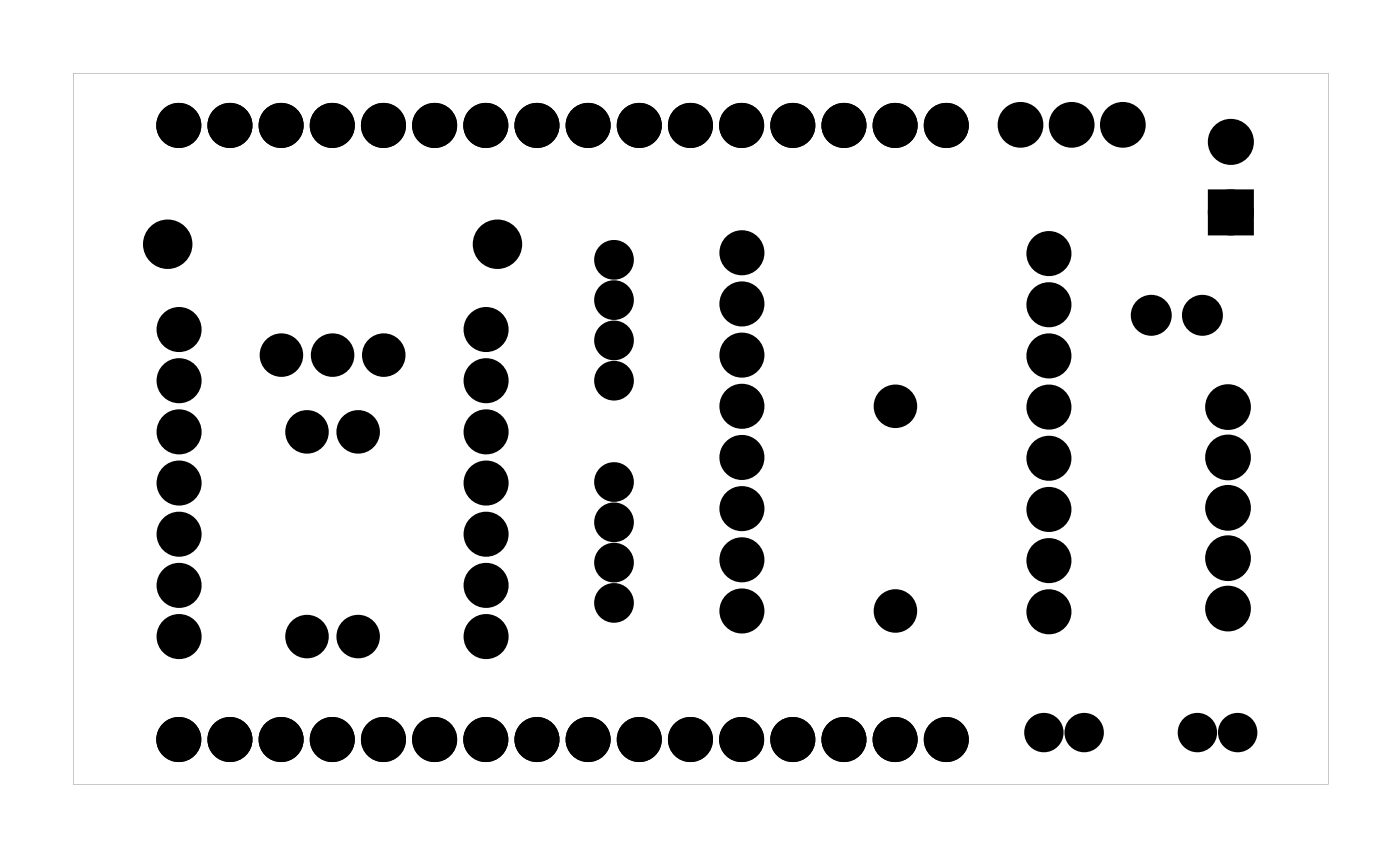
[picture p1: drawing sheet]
<svg xmlns="http://www.w3.org/2000/svg" width="69mm" height="43mm" viewBox="0 0 69 43" stroke-linecap="round" stroke-linejoin="round" font-family="sans-serif">
<g fill="#000">
<path d="M60.3 9.8h1.6v1.5h-1.6z"/>
<path d="M3.6 3.6v35.3h62.3v-35.3zM3.6 3.6h62.3v35.3h-62.3z"/>
</g>
<g fill="#000">
<circle cx="8.3" cy="12.1" r="1.1"/>
<circle cx="8.9" cy="6.2" r=".74"/>
<circle cx="8.9" cy="18.9" r=".74"/>
<circle cx="8.9" cy="16.4" r=".74"/>
<circle cx="11.4" cy="6.2" r=".74"/>
<circle cx="14" cy="6.2" r=".74"/>
<circle cx="14" cy="17.6" r=".7"/>
<circle cx="16.5" cy="6.2" r=".74"/>
<circle cx="16.5" cy="17.6" r=".7"/>
<circle cx="19" cy="6.2" r=".74"/>
<circle cx="19.1" cy="17.6" r=".7"/>
<circle cx="21.6" cy="6.2" r=".74"/>
<circle cx="24.1" cy="6.2" r=".74"/>
<circle cx="24.1" cy="18.9" r=".74"/>
<circle cx="24.1" cy="16.4" r=".74"/>
<circle cx="24.7" cy="12.1" r="1.1"/>
<circle cx="26.7" cy="6.2" r=".74"/>
<circle cx="29.2" cy="6.2" r=".74"/>
<circle cx="30.5" cy="18.9" r=".6"/>
<circle cx="30.5" cy="16.9" r=".6"/>
<circle cx="30.5" cy="14.9" r=".6"/>
<circle cx="30.5" cy="12.9" r=".6"/>
<circle cx="31.7" cy="6.2" r=".74"/>
<circle cx="34.3" cy="6.2" r=".74"/>
<circle cx="36.8" cy="6.2" r=".74"/>
<circle cx="36.8" cy="15.1" r=".74"/>
<circle cx="36.8" cy="17.6" r=".74"/>
<circle cx="36.8" cy="12.5" r=".74"/>
<circle cx="39.4" cy="6.2" r=".74"/>
<circle cx="41.9" cy="6.2" r=".74"/>
<circle cx="44.4" cy="6.2" r=".74"/>
<circle cx="47" cy="6.2" r=".74"/>
<circle cx="50.7" cy="6.2" r=".61"/>
<circle cx="50.7" cy="6.2" r=".75"/>
<circle cx="52.1" cy="15.1" r=".74"/>
<circle cx="52.1" cy="17.7" r=".74"/>
<circle cx="52.1" cy="12.6" r=".74"/>
<circle cx="53.2" cy="6.2" r=".61"/>
<circle cx="53.2" cy="6.2" r=".75"/>
<circle cx="55.7" cy="6.2" r=".61"/>
<circle cx="55.7" cy="6.2" r=".75"/>
<circle cx="57.1" cy="15.7" r=".64"/>
<circle cx="59.7" cy="15.7" r=".64"/>
<circle cx="61.1" cy="7" r=".76"/>
<circle cx="61.1" cy="10.5" r=".76"/>
<circle cx="8.9" cy="36.7" r=".74"/>
<circle cx="8.9" cy="26.5" r=".74"/>
<circle cx="8.9" cy="24" r=".74"/>
<circle cx="8.9" cy="21.4" r=".74"/>
<circle cx="8.9" cy="29.1" r=".74"/>
<circle cx="8.9" cy="31.6" r=".74"/>
<circle cx="11.4" cy="36.7" r=".74"/>
<circle cx="14" cy="36.7" r=".74"/>
<circle cx="15.2" cy="21.4" r=".7"/>
<circle cx="15.2" cy="31.6" r=".7"/>
<circle cx="16.5" cy="36.7" r=".74"/>
<circle cx="17.8" cy="21.4" r=".7"/>
<circle cx="17.8" cy="31.6" r=".7"/>
<circle cx="19" cy="36.7" r=".74"/>
<circle cx="21.6" cy="36.7" r=".74"/>
<circle cx="24.1" cy="36.7" r=".74"/>
<circle cx="24.1" cy="26.5" r=".74"/>
<circle cx="24.1" cy="24" r=".74"/>
<circle cx="24.1" cy="21.4" r=".74"/>
<circle cx="24.1" cy="31.6" r=".74"/>
<circle cx="24.1" cy="29.1" r=".74"/>
<circle cx="26.7" cy="36.7" r=".74"/>
<circle cx="29.2" cy="36.7" r=".74"/>
<circle cx="30.5" cy="23.9" r=".6"/>
<circle cx="30.5" cy="29.9" r=".6"/>
<circle cx="30.5" cy="25.9" r=".6"/>
<circle cx="30.5" cy="27.9" r=".6"/>
<circle cx="31.7" cy="36.7" r=".74"/>
<circle cx="34.3" cy="36.7" r=".74"/>
<circle cx="36.8" cy="36.7" r=".74"/>
<circle cx="36.8" cy="30.3" r=".74"/>
<circle cx="36.8" cy="22.7" r=".74"/>
<circle cx="36.8" cy="20.2" r=".74"/>
<circle cx="36.8" cy="25.2" r=".74"/>
<circle cx="36.8" cy="27.8" r=".74"/>
<circle cx="39.4" cy="36.7" r=".74"/>
<circle cx="41.9" cy="36.7" r=".74"/>
<circle cx="44.4" cy="36.7" r=".74"/>
<circle cx="44.5" cy="30.3" r=".7"/>
<circle cx="44.5" cy="20.2" r=".7"/>
<circle cx="47" cy="36.7" r=".74"/>
<circle cx="51.8" cy="36.4" r=".63"/>
<circle cx="52.1" cy="30.4" r=".74"/>
<circle cx="52.1" cy="22.7" r=".74"/>
<circle cx="52.1" cy="25.3" r=".74"/>
<circle cx="52.1" cy="20.2" r=".74"/>
<circle cx="52.1" cy="27.8" r=".74"/>
<circle cx="53.8" cy="36.4" r=".63"/>
<circle cx="59.4" cy="36.4" r=".63"/>
<circle cx="61" cy="27.7" r=".6"/>
<circle cx="61" cy="30.2" r=".6"/>
<circle cx="61" cy="22.7" r=".6"/>
<circle cx="61" cy="25.2" r=".6"/>
<circle cx="61" cy="20.2" r=".6"/>
<circle cx="61" cy="30.2" r=".75"/>
<circle cx="61" cy="20.2" r=".75"/>
<circle cx="61" cy="22.7" r=".75"/>
<circle cx="61" cy="25.2" r=".75"/>
<circle cx="61" cy="27.7" r=".75"/>
<circle cx="61.4" cy="36.4" r=".63"/>
</g>
<g fill="none" stroke="#000" stroke-width=".76" stroke-linecap="butt">
<path d="M60.3 9.8h1.6v1.5h-1.6z"/>
<circle cx="8.9" cy="6.2" r=".74"/>
<circle cx="8.9" cy="16.4" r=".74"/>
<circle cx="8.9" cy="18.9" r=".74"/>
<circle cx="11.4" cy="6.2" r=".74"/>
<circle cx="14" cy="6.2" r=".74"/>
<circle cx="14" cy="17.6" r=".7"/>
<circle cx="16.5" cy="6.2" r=".74"/>
<circle cx="16.5" cy="17.6" r=".7"/>
<circle cx="19" cy="6.2" r=".74"/>
<circle cx="19.1" cy="17.6" r=".7"/>
<circle cx="21.6" cy="6.2" r=".74"/>
<circle cx="24.1" cy="6.2" r=".74"/>
<circle cx="24.1" cy="16.4" r=".74"/>
<circle cx="24.1" cy="18.9" r=".74"/>
<circle cx="26.7" cy="6.2" r=".74"/>
<circle cx="29.2" cy="6.2" r=".74"/>
<circle cx="30.5" cy="14.9" r=".6"/>
<circle cx="30.5" cy="18.9" r=".6"/>
<circle cx="30.5" cy="12.9" r=".6"/>
<circle cx="30.5" cy="16.9" r=".6"/>
<circle cx="31.7" cy="6.2" r=".74"/>
<circle cx="34.3" cy="6.2" r=".74"/>
<circle cx="36.8" cy="6.2" r=".74"/>
<circle cx="36.8" cy="17.6" r=".74"/>
<circle cx="36.8" cy="12.5" r=".74"/>
<circle cx="36.8" cy="15.1" r=".74"/>
<circle cx="39.4" cy="6.2" r=".74"/>
<circle cx="41.9" cy="6.2" r=".74"/>
<circle cx="44.4" cy="6.2" r=".74"/>
<circle cx="47" cy="6.2" r=".74"/>
<circle cx="50.7" cy="6.2" r=".61"/>
<circle cx="50.7" cy="6.2" r=".75"/>
<circle cx="52.1" cy="17.7" r=".74"/>
<circle cx="52.1" cy="12.6" r=".74"/>
<circle cx="52.1" cy="15.1" r=".74"/>
<circle cx="53.2" cy="6.2" r=".61"/>
<circle cx="53.2" cy="6.2" r=".75"/>
<circle cx="55.7" cy="6.2" r=".61"/>
<circle cx="55.7" cy="6.2" r=".75"/>
<circle cx="57.1" cy="15.7" r=".64"/>
<circle cx="59.7" cy="15.7" r=".64"/>
<circle cx="61.1" cy="7" r=".76"/>
<circle cx="61.1" cy="10.5" r=".76"/>
<circle cx="8.9" cy="36.7" r=".74"/>
<circle cx="8.9" cy="26.5" r=".74"/>
<circle cx="8.9" cy="31.6" r=".74"/>
<circle cx="8.9" cy="29.1" r=".74"/>
<circle cx="8.9" cy="24" r=".74"/>
<circle cx="8.9" cy="21.4" r=".74"/>
<circle cx="11.4" cy="36.7" r=".74"/>
<circle cx="14" cy="36.7" r=".74"/>
<circle cx="15.2" cy="31.6" r=".7"/>
<circle cx="15.2" cy="21.4" r=".7"/>
<circle cx="16.5" cy="36.7" r=".74"/>
<circle cx="17.8" cy="31.6" r=".7"/>
<circle cx="17.8" cy="21.4" r=".7"/>
<circle cx="19" cy="36.7" r=".74"/>
<circle cx="21.6" cy="36.7" r=".74"/>
<circle cx="24.1" cy="36.7" r=".74"/>
<circle cx="24.1" cy="29.1" r=".74"/>
<circle cx="24.1" cy="26.5" r=".74"/>
<circle cx="24.1" cy="31.6" r=".74"/>
<circle cx="24.1" cy="24" r=".74"/>
<circle cx="24.1" cy="21.4" r=".74"/>
<circle cx="26.7" cy="36.7" r=".74"/>
<circle cx="29.2" cy="36.7" r=".74"/>
<circle cx="30.5" cy="25.9" r=".6"/>
<circle cx="30.5" cy="29.9" r=".6"/>
<circle cx="30.5" cy="23.9" r=".6"/>
<circle cx="30.5" cy="27.9" r=".6"/>
<circle cx="31.7" cy="36.7" r=".74"/>
<circle cx="34.3" cy="36.7" r=".74"/>
<circle cx="36.8" cy="36.7" r=".74"/>
<circle cx="36.8" cy="25.2" r=".74"/>
<circle cx="36.8" cy="30.3" r=".74"/>
<circle cx="36.8" cy="22.7" r=".74"/>
<circle cx="36.8" cy="27.8" r=".74"/>
<circle cx="36.8" cy="20.2" r=".74"/>
<circle cx="39.4" cy="36.7" r=".74"/>
<circle cx="41.9" cy="36.7" r=".74"/>
<circle cx="44.4" cy="36.7" r=".74"/>
<circle cx="44.5" cy="30.3" r=".7"/>
<circle cx="44.5" cy="20.2" r=".7"/>
<circle cx="47" cy="36.7" r=".74"/>
<circle cx="52.1" cy="25.3" r=".74"/>
<circle cx="52.1" cy="30.4" r=".74"/>
<circle cx="52.1" cy="22.7" r=".74"/>
<circle cx="52.1" cy="27.8" r=".74"/>
<circle cx="52.1" cy="20.2" r=".74"/>
<circle cx="61" cy="30.2" r=".6"/>
<circle cx="61" cy="20.2" r=".6"/>
<circle cx="61" cy="22.7" r=".6"/>
<circle cx="61" cy="25.2" r=".6"/>
<circle cx="61" cy="27.7" r=".6"/>
<circle cx="61" cy="22.7" r=".75"/>
<circle cx="61" cy="27.7" r=".75"/>
<circle cx="61" cy="20.2" r=".75"/>
<circle cx="61" cy="30.2" r=".75"/>
<circle cx="61" cy="25.2" r=".75"/>
</g>
<g fill="none" stroke="#000" stroke-width=".25">
<circle cx="8.3" cy="12.1" r="1.1"/>
<circle cx="24.7" cy="12.1" r="1.1"/>
</g>
<g fill="none" stroke="#000" stroke-width=".7" stroke-linecap="butt">
<circle cx="51.8" cy="36.4" r=".63"/>
<circle cx="53.8" cy="36.4" r=".63"/>
<circle cx="59.4" cy="36.4" r=".63"/>
<circle cx="61.4" cy="36.4" r=".63"/>
</g>
</svg>
